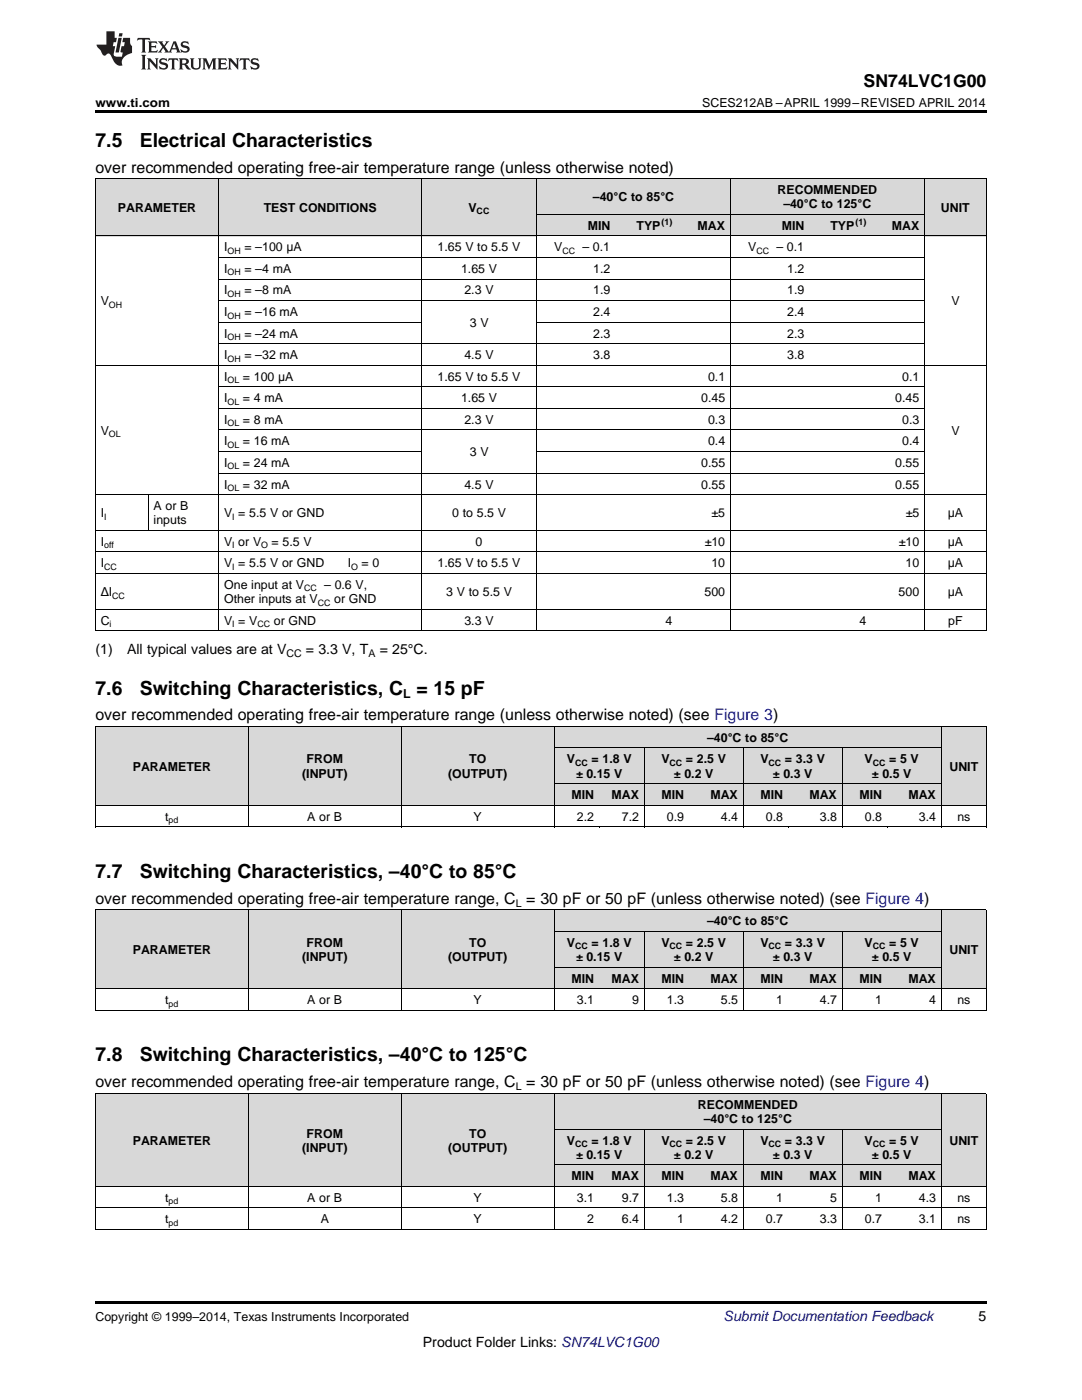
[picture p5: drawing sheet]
<svg xmlns="http://www.w3.org/2000/svg" width="216mm" height="279mm" viewBox="0 0 216 279" stroke-linecap="round" stroke-linejoin="round" font-family="sans-serif">
<defs><g id="words">
<g font-size="3.9">
<text x="19" y="29.3">7.5</text>
<text x="27.9" y="29.3">Electrical Characteristics</text>
<text x="19" y="138.6">7.6</text>
<text x="27.9" y="138.6">Switching Characteristics, C = 15 pF</text>
<text x="19" y="175.2">7.7</text>
<text x="27.9" y="175.2">Switching Characteristics, –40°C to 85°C</text>
<text x="19" y="211.8">7.8</text>
<text x="27.9" y="211.8">Switching Characteristics, –40°C to 125°C</text>
</g>
<text font-size="3.5" x="172.3" y="17.3">SN74LVC1G00</text>
<g font-size="3.2">
<text x="19" y="34.4">over recommended operating free-air temperature range (unless otherwise noted)</text>
<text x="19" y="143.8">over recommended operating free-air temperature range (unless otherwise noted) (see Figure 3)</text>
<text x="19" y="180.4">over recommended operating free-air temperature range, C = 30 pF or 50 pF (unless otherwise noted) (see Figure 4)</text>
<text x="19" y="217">over recommended operating free-air temperature range, C = 30 pF or 50 pF (unless otherwise noted) (see Figure 4)</text>
</g>
<g font-size="2.8">
<text x="19" y="130.5">(1)</text>
<text x="25.4" y="130.5">All typical values are at V</text>
<text x="61" y="130.5">= 3.3 V, T</text>
<text x="75.8" y="130.5">= 25°C.</text>
<text x="195.3" y="263.6">5</text>
<text x="84.4" y="268.9">Product Folder Links: SN74LVC1G00</text>
</g>
<text font-size="2.8" fill="#0000c8" x="144.4" y="263.6">Submit Documentation Feedback</text>
<g font-size="2.5">
<text x="19" y="21.4">www.ti.com</text>
<text x="140.1" y="21.4">SCES212AB –APRIL 1999–REVISED APRIL 2014</text>
<text x="118.3" y="40.1">–40°</text>
<text x="123.4" y="40.1">C to 85°C</text>
<text x="155.2" y="38.7">RECOMMENDED</text>
<text x="156.3" y="41.6">–40°C to 125°C</text>
<text x="23.5" y="42.3">PARAMETER</text>
<text x="52.6" y="42.3">TEST CONDITIONS</text>
<text x="93.5" y="42.3">V</text>
<text x="117.3" y="45.9">MIN</text>
<text x="127" y="45.9">TYP</text>
<text x="139.2" y="45.9">MAX</text>
<text x="156" y="45.9">MIN</text>
<text x="165.7" y="45.9">TYP</text>
<text x="177.9" y="45.9">MAX</text>
<text x="187.7" y="42.3">UNIT</text>
<text x="44.7" y="50.2">I</text>
<text x="48.8" y="50.2">= –100 μA</text>
<text x="87.3" y="50.2">1.65 V to 5.5 V</text>
<text x="110.6" y="50.2">V</text>
<text x="116.2" y="50.2">– 0.1</text>
<text x="149.3" y="50.2">V</text>
<text x="154.9" y="50.2">– 0.1</text>
<text x="44.7" y="54.5">I</text>
<text x="44.7" y="58.8">I</text>
<text x="48.8" y="54.5">= –4 mA</text>
<text x="48.8" y="58.8">= –8 mA</text>
<text x="92" y="54.5">1.65 V</text>
<text x="92.7" y="58.8">2.3 V</text>
<text x="118.4" y="54.5">1.2</text>
<text x="118.4" y="58.8">1.9</text>
<text x="157.1" y="54.5">1.2</text>
<text x="157.1" y="58.8">1.9</text>
<text x="20.1" y="60.9">V</text>
<text x="44.7" y="63.1">I</text>
<text x="48.8" y="63.1">= –16 mA</text>
<text x="93.7" y="65.2">3 V</text>
<text x="118.4" y="63.1">2.4</text>
<text x="157.1" y="63.1">2.4</text>
<text x="189.8" y="60.9">V</text>
<text x="44.7" y="67.4">I</text>
<text x="44.7" y="71.7">I</text>
<text x="48.8" y="67.4">= –24 mA</text>
<text x="48.8" y="71.7">= –32 mA</text>
<text x="92.7" y="71.7">4.5 V</text>
<text x="118.4" y="67.4">2.3</text>
<text x="118.4" y="71.7">3.8</text>
<text x="157.1" y="67.4">2.3</text>
<text x="157.1" y="71.7">3.8</text>
<text x="44.7" y="76">I</text>
<text x="48.5" y="76">= 100 μA</text>
<text x="87.3" y="76">1.65 V to 5.5 V</text>
<text x="141.3" y="76">0.1</text>
<text x="180" y="76">0.1</text>
<text x="44.7" y="80.3">I</text>
<text x="48.5" y="80.3">= 4 mA</text>
<text x="92" y="80.3">1.65 V</text>
<text x="139.9" y="80.3">0.45</text>
<text x="178.6" y="80.3">0.45</text>
<text x="20.1" y="86.7">V</text>
<text x="44.7" y="84.6">I</text>
<text x="44.7" y="88.9">I</text>
<text x="48.5" y="84.6">= 8 mA</text>
<text x="48.5" y="88.9">= 16 mA</text>
<text x="92.7" y="84.6">2.3 V</text>
<text x="141.3" y="84.6">0.3</text>
<text x="141.3" y="88.9">0.4</text>
<text x="180" y="84.6">0.3</text>
<text x="180" y="88.9">0.4</text>
<text x="189.8" y="86.7">V</text>
<text x="44.7" y="93.2">I</text>
<text x="48.5" y="93.2">= 24 mA</text>
<text x="93.7" y="91.1">3 V</text>
<text x="139.9" y="93.2">0.55</text>
<text x="178.6" y="93.2">0.55</text>
<text x="30.7" y="101.8">A or B</text>
<text x="44.7" y="97.5">I</text>
<text x="48.5" y="97.5">= 32 mA</text>
<text x="92.7" y="97.5">4.5 V</text>
<text x="139.9" y="97.5">0.55</text>
<text x="178.6" y="97.5">0.55</text>
<text x="20.1" y="103.2">I</text>
<text x="30.7" y="104.6">inputs</text>
<text x="44.7" y="103.2">V = 5.5 V or GND</text>
<text x="90.2" y="103.2">0 to 5.5 V</text>
<text x="142" y="103.2">±5</text>
<text x="180.7" y="103.2">±5</text>
<text x="189.1" y="103.2">μA</text>
<text x="20.1" y="108.9">I</text>
<text x="20.1" y="113.2">I</text>
<text x="44.7" y="108.9">V or V</text>
<text x="44.7" y="113.2">V = 5.5 V or GND</text>
<text x="54.2" y="108.9">= 5.5 V</text>
<text x="69.4" y="113.2">I</text>
<text x="72.1" y="113.2">= 0</text>
<text x="87.3" y="113.2">1.65 V to 5.5 V</text>
<text x="94.9" y="108.9">0</text>
<text x="140.6" y="108.9">±10</text>
<text x="142" y="113.2">10</text>
<text x="179.4" y="108.9">±10</text>
<text x="180.7" y="113.2">10</text>
<text x="189.1" y="108.9">μA</text>
<text x="189.1" y="113.2">μA</text>
<text x="20.1" y="119">ΔI</text>
<text x="44.7" y="117.5">One input at V</text>
<text x="64.7" y="117.5">– 0.6 V,</text>
<text x="89" y="119">3 V to 5.5 V</text>
<text x="140.6" y="119">500</text>
<text x="179.3" y="119">500</text>
<text x="189.1" y="119">μA</text>
<text x="20.1" y="124.7">C</text>
<text x="44.7" y="120.4">Other inputs at V</text>
<text x="44.7" y="124.7">V = V</text>
<text x="54.6" y="124.7">or GND</text>
<text x="66.7" y="120.4">or GND</text>
<text x="92.7" y="124.7">3.3 V</text>
<text x="132.8" y="124.7">4</text>
<text x="171.5" y="124.7">4</text>
<text x="189.2" y="124.7">pF</text>
<text x="80.4" y="139.4">L</text>
<text x="141.1" y="148.1">–40°C</text>
<text x="148.7" y="148.1">to 85°C</text>
<text x="26.5" y="153.8">PARAMETER</text>
<text x="60.3" y="155.2">(INPUT)</text>
<text x="61.2" y="152.4">FROM</text>
<text x="89.4" y="155.2">(OUTPUT)</text>
<text x="93.6" y="152.4">TO</text>
<text x="113.1" y="152.4">V</text>
<text x="114.9" y="155.2">± 0.15 V</text>
<text x="118" y="152.4">=</text>
<text x="120.2" y="152.4">1.8 V</text>
<text x="132" y="152.4">V</text>
<text x="134.5" y="155.2">± 0.2 V</text>
<text x="136.9" y="152.4">= 2.5 V</text>
<text x="151.7" y="152.4">V</text>
<text x="154.2" y="155.2">± 0.3 V</text>
<text x="156.6" y="152.4">= 3.3 V</text>
<text x="172.5" y="152.4">V</text>
<text x="174" y="155.2">± 0.5 V</text>
<text x="177.4" y="152.4">= 5 V</text>
<text x="189.4" y="153.8">UNIT</text>
<text x="114" y="159.5">MIN</text>
<text x="122" y="159.5">MAX</text>
<text x="132" y="159.5">MIN</text>
<text x="141.7" y="159.5">MAX</text>
<text x="151.7" y="159.5">MIN</text>
<text x="161.5" y="159.5">MAX</text>
<text x="171.5" y="159.5">MIN</text>
<text x="181.3" y="159.5">MAX</text>
<text x="33" y="163.8">t</text>
<text x="61.3" y="163.8">A or B</text>
<text x="94.5" y="163.8">Y</text>
<text x="115.1" y="163.8">2.2</text>
<text x="124.1" y="163.8">7.2</text>
<text x="133.1" y="163.8">0.9</text>
<text x="143.8" y="163.8">4.4</text>
<text x="152.8" y="163.8">0.8</text>
<text x="163.6" y="163.8">3.8</text>
<text x="172.6" y="163.8">0.8</text>
<text x="183.3" y="163.8">3.4</text>
<text x="191" y="163.8">ns</text>
<text x="141.1" y="184.7">–40°C</text>
<text x="148.7" y="184.7">to 85°C</text>
<text x="26.5" y="190.4">PARAMETER</text>
<text x="60.3" y="191.8">(INPUT)</text>
<text x="61.2" y="189">FROM</text>
<text x="89.4" y="191.8">(OUTPUT)</text>
<text x="93.6" y="189">TO</text>
<text x="113.1" y="189">V</text>
<text x="114.9" y="191.8">± 0.15 V</text>
<text x="118" y="189">=</text>
<text x="120.2" y="189">1.8 V</text>
<text x="132" y="189">V</text>
<text x="134.5" y="191.8">± 0.2 V</text>
<text x="136.9" y="189">= 2.5 V</text>
<text x="151.7" y="189">V</text>
<text x="154.2" y="191.8">± 0.3 V</text>
<text x="156.6" y="189">= 3.3 V</text>
<text x="172.5" y="189">V</text>
<text x="174" y="191.8">± 0.5 V</text>
<text x="177.4" y="189">= 5 V</text>
<text x="189.4" y="190.4">UNIT</text>
<text x="114" y="196.1">MIN</text>
<text x="122" y="196.1">MAX</text>
<text x="132" y="196.1">MIN</text>
<text x="141.7" y="196.1">MAX</text>
<text x="151.7" y="196.1">MIN</text>
<text x="161.5" y="196.1">MAX</text>
<text x="171.5" y="196.1">MIN</text>
<text x="181.3" y="196.1">MAX</text>
<text x="33" y="200.4">t</text>
<text x="61.3" y="200.4">A or B</text>
<text x="94.5" y="200.4">Y</text>
<text x="115.1" y="200.4">3.1</text>
<text x="126.1" y="200.4">9</text>
<text x="133.1" y="200.4">1.3</text>
<text x="143.8" y="200.4">5.5</text>
<text x="154.9" y="200.4">1</text>
<text x="163.6" y="200.4">4.7</text>
<text x="174.6" y="200.4">1</text>
<text x="185.4" y="200.4">4</text>
<text x="191" y="200.4">ns</text>
<text x="139.3" y="221.3">RECOMMENDED</text>
<text x="61.2" y="227">FROM</text>
<text x="93.6" y="227">TO</text>
<text x="140.4" y="224.1">–40°C to 125°C</text>
<text x="26.5" y="228.4">PARAMETER</text>
<text x="60.3" y="229.8">(INPUT)</text>
<text x="89.4" y="229.8">(OUTPUT)</text>
<text x="113.1" y="228.4">V</text>
<text x="114.9" y="231.2">± 0.15 V</text>
<text x="118" y="228.4">=</text>
<text x="120.2" y="228.4">1.8 V</text>
<text x="132" y="228.4">V</text>
<text x="134.5" y="231.2">± 0.2 V</text>
<text x="136.9" y="228.4">= 2.5 V</text>
<text x="151.7" y="228.4">V</text>
<text x="154.2" y="231.2">± 0.3 V</text>
<text x="156.6" y="228.4">= 3.3 V</text>
<text x="172.5" y="228.4">V</text>
<text x="174" y="231.2">± 0.5 V</text>
<text x="177.4" y="228.4">= 5 V</text>
<text x="189.4" y="228.4">UNIT</text>
<text x="33" y="239.9">t</text>
<text x="61.3" y="239.9">A or B</text>
<text x="94.5" y="239.9">Y</text>
<text x="114" y="235.5">MIN</text>
<text x="115.1" y="239.9">3.1</text>
<text x="122" y="235.5">MAX</text>
<text x="124.1" y="239.9">9.7</text>
<text x="132" y="235.5">MIN</text>
<text x="133.1" y="239.9">1.3</text>
<text x="141.7" y="235.5">MAX</text>
<text x="143.8" y="239.9">5.8</text>
<text x="151.7" y="235.5">MIN</text>
<text x="154.9" y="239.9">1</text>
<text x="161.5" y="235.5">MAX</text>
<text x="165.6" y="239.9">5</text>
<text x="171.5" y="235.5">MIN</text>
<text x="174.6" y="239.9">1</text>
<text x="181.3" y="235.5">MAX</text>
<text x="183.3" y="239.9">4.3</text>
<text x="191" y="239.9">ns</text>
<text x="33" y="244.2">t</text>
<text x="64" y="244.2">A</text>
<text x="94.5" y="244.2">Y</text>
<text x="117.2" y="244.2">2</text>
<text x="124.1" y="244.2">6.4</text>
<text x="135.1" y="244.2">1</text>
<text x="143.8" y="244.2">4.2</text>
<text x="152.8" y="244.2">0.7</text>
<text x="163.6" y="244.2">3.3</text>
<text x="172.6" y="244.2">0.7</text>
<text x="183.3" y="244.2">3.1</text>
<text x="191" y="244.2">ns</text>
<text x="19" y="263.6">Copyright © 1999–2014, Texas Instruments Incorporated</text>
</g>
<g font-size="2.1">
<text x="57.1" y="131.1">CC</text>
<text x="73.5" y="131.1">A</text>
<text x="102.9" y="181">L</text>
<text x="102.9" y="217.6">L</text>
</g>
<g font-size="1.8">
<text x="95.1" y="42.8">CC</text>
<text x="132" y="44.9">(1)</text>
<text x="170.7" y="44.9">(1)</text>
<text x="45.4" y="50.7">OH</text>
<text x="112.2" y="50.7">CC</text>
<text x="150.9" y="50.7">CC</text>
<text x="45.4" y="55">OH</text>
<text x="45.4" y="59.3">OH</text>
<text x="21.7" y="61.4">OH</text>
<text x="45.4" y="63.6">OH</text>
<text x="45.4" y="67.9">OH</text>
<text x="45.4" y="72.2">OH</text>
<text x="45.4" y="76.5">OL</text>
<text x="45.4" y="80.8">OL</text>
<text x="21.7" y="87.2">OL</text>
<text x="45.4" y="85.1">OL</text>
<text x="45.4" y="89.4">OL</text>
<text x="45.4" y="93.7">OL</text>
<text x="45.4" y="98">OL</text>
<text x="20.8" y="103.7">I</text>
<text x="46.4" y="103.7">I</text>
<text x="20.8" y="109.4">off</text>
<text x="20.8" y="113.7">CC</text>
<text x="46.4" y="109.4">I</text>
<text x="46.4" y="113.7">I</text>
<text x="52.1" y="109.4">O</text>
<text x="70.1" y="113.7">O</text>
<text x="22.4" y="119.5">CC</text>
<text x="60.7" y="118">CC</text>
<text x="21.9" y="125.2">i</text>
<text x="46.4" y="125.2">I</text>
<text x="51.4" y="125.2">CC</text>
<text x="63.4" y="120.9">CC</text>
<text x="114.8" y="152.9">CC</text>
<text x="133.6" y="152.9">CC</text>
<text x="153.4" y="152.9">CC</text>
<text x="174.1" y="152.9">CC</text>
<text x="33.7" y="164.3">pd</text>
<text x="114.8" y="189.5">CC</text>
<text x="133.6" y="189.5">CC</text>
<text x="153.4" y="189.5">CC</text>
<text x="174.1" y="189.5">CC</text>
<text x="33.7" y="200.9">pd</text>
<text x="114.8" y="228.9">CC</text>
<text x="133.6" y="228.9">CC</text>
<text x="153.4" y="228.9">CC</text>
<text x="174.1" y="228.9">CC</text>
<text x="33.7" y="240.3">pd</text>
<text x="33.7" y="244.7">pd</text>
</g>
</g></defs>
<g fill="#d8d8d8">
<path d="M19 218.3h30.6v18.5h-30.6z"/>
<path d="M49.6 218.3h30.5v18.5h-30.5z"/>
<path d="M80.1 218.3h30.5v18.5h-30.5z"/>
<path d="M110.6 232.5h9v4.3h-9z"/>
<path d="M119.6 232.5h9v4.3h-9z"/>
<path d="M128.6 232.5h8.9v4.3h-8.9z"/>
<path d="M137.5 232.5h10.8v4.3h-10.8z"/>
<path d="M148.3 232.5h9v4.3h-9z"/>
<path d="M157.3 232.5h10.8v4.3h-10.8z"/>
<path d="M168.1 232.5h9v4.3h-9z"/>
<path d="M177.1 232.5h10.8v4.3h-10.8z"/>
<path d="M187.9 218.3h8.9v18.5h-8.9z"/>
<path d="M110.6 225.4h9v7.1h-9z"/>
<path d="M119.6 225.4h9v7.1h-9z"/>
<path d="M128.6 225.4h8.9v7.1h-8.9z"/>
<path d="M137.5 225.4h10.8v7.1h-10.8z"/>
<path d="M148.3 225.4h9v7.1h-9z"/>
<path d="M157.3 225.4h10.8v7.1h-10.8z"/>
<path d="M168.1 225.4h9v7.1h-9z"/>
<path d="M177.1 225.4h10.8v7.1h-10.8z"/>
<path d="M110.6 218.3h9v7.1h-9z"/>
<path d="M119.6 218.3h9v7.1h-9z"/>
<path d="M128.6 218.3h8.9v7.1h-8.9z"/>
<path d="M137.5 218.3h10.8v7.1h-10.8z"/>
<path d="M148.3 218.3h9v7.1h-9z"/>
<path d="M157.3 218.3h10.8v7.1h-10.8z"/>
<path d="M168.1 218.3h9v7.1h-9z"/>
<path d="M177.1 218.3h10.8v7.1h-10.8z"/>
<path d="M19 181.6h30.6v15.8h-30.6z"/>
<path d="M49.6 181.6h30.5v15.8h-30.5z"/>
<path d="M80.1 181.6h30.5v15.8h-30.5z"/>
<path d="M110.6 193.1h9v4.3h-9z"/>
<path d="M119.6 193.1h9v4.3h-9z"/>
<path d="M128.6 193.1h8.9v4.3h-8.9z"/>
<path d="M137.5 193.1h10.8v4.3h-10.8z"/>
<path d="M148.3 193.1h9v4.3h-9z"/>
<path d="M157.3 193.1h10.8v4.3h-10.8z"/>
<path d="M168.1 193.1h9v4.3h-9z"/>
<path d="M177.1 193.1h10.8v4.3h-10.8z"/>
<path d="M187.9 181.6h8.9v15.8h-8.9z"/>
<path d="M110.6 185.9h9v7.2h-9z"/>
<path d="M119.6 185.9h9v7.2h-9z"/>
<path d="M128.6 185.9h8.9v7.2h-8.9z"/>
<path d="M137.5 185.9h10.8v7.2h-10.8z"/>
<path d="M148.3 185.9h9v7.2h-9z"/>
<path d="M157.3 185.9h10.8v7.2h-10.8z"/>
<path d="M168.1 185.9h9v7.2h-9z"/>
<path d="M177.1 185.9h10.8v7.2h-10.8z"/>
<path d="M110.6 181.6h9v4.3h-9z"/>
<path d="M119.6 181.6h9v4.3h-9z"/>
<path d="M128.6 181.6h8.9v4.3h-8.9z"/>
<path d="M137.5 181.6h10.8v4.3h-10.8z"/>
<path d="M148.3 181.6h9v4.3h-9z"/>
<path d="M157.3 181.6h10.8v4.3h-10.8z"/>
<path d="M168.1 181.6h9v4.3h-9z"/>
<path d="M177.1 181.6h10.8v4.3h-10.8z"/>
<path d="M19 145h30.6v15.8h-30.6z"/>
<path d="M49.6 145h30.5v15.8h-30.5z"/>
<path d="M80.1 145h30.5v15.8h-30.5z"/>
<path d="M110.6 156.5h9v4.3h-9z"/>
<path d="M119.6 156.5h9v4.3h-9z"/>
<path d="M128.6 156.5h8.9v4.3h-8.9z"/>
<path d="M137.5 156.5h10.8v4.3h-10.8z"/>
<path d="M148.3 156.5h9v4.3h-9z"/>
<path d="M157.3 156.5h10.8v4.3h-10.8z"/>
<path d="M168.1 156.5h9v4.3h-9z"/>
<path d="M177.1 156.5h10.8v4.3h-10.8z"/>
<path d="M187.9 145h8.9v15.8h-8.9z"/>
<path d="M110.6 149.3h9v7.2h-9z"/>
<path d="M119.6 149.3h9v7.2h-9z"/>
<path d="M128.6 149.3h8.9v7.2h-8.9z"/>
<path d="M137.5 149.3h10.8v7.2h-10.8z"/>
<path d="M148.3 149.3h9v7.2h-9z"/>
<path d="M157.3 149.3h10.8v7.2h-10.8z"/>
<path d="M168.1 149.3h9v7.2h-9z"/>
<path d="M177.1 149.3h10.8v7.2h-10.8z"/>
<path d="M110.6 145h9v4.3h-9z"/>
<path d="M119.6 145h9v4.3h-9z"/>
<path d="M128.6 145h8.9v4.3h-8.9z"/>
<path d="M137.5 145h10.8v4.3h-10.8z"/>
<path d="M148.3 145h9v4.3h-9z"/>
<path d="M157.3 145h10.8v4.3h-10.8z"/>
<path d="M168.1 145h9v4.3h-9z"/>
<path d="M177.1 145h10.8v4.3h-10.8z"/>
<path d="M19 35.7h10.6v11.4h-10.6z"/>
<path d="M29.6 35.7h14.1v11.4h-14.1z"/>
<path d="M43.7 35.7h24.6v11.4h-24.6z"/>
<path d="M68.3 35.7h15.9v11.4h-15.9z"/>
<path d="M84.2 35.7h22.9v11.4h-22.9z"/>
<path d="M107.1 42.8h15.8v4.3h-15.8z"/>
<path d="M122.9 42.8h12.3v4.3h-12.3z"/>
<path d="M135.2 42.8h10.6v4.3h-10.6z"/>
<path d="M145.8 42.8h15.8v4.3h-15.8z"/>
<path d="M161.6 42.8h12.4v4.3h-12.4z"/>
<path d="M174 42.8h10.5v4.3h-10.5z"/>
<path d="M184.5 35.7h12.3v11.4h-12.3z"/>
<path d="M107.1 35.7h15.8v7.1h-15.8z"/>
<path d="M122.9 35.7h12.3v7.1h-12.3z"/>
<path d="M135.2 35.7h10.6v7.1h-10.6z"/>
<path d="M145.8 35.7h15.8v7.1h-15.8z"/>
<path d="M161.6 35.7h12.4v7.1h-12.4z"/>
<path d="M174 35.7h10.5v7.1h-10.5z"/>
</g>
<g fill="#000">
<path d="M19 22h177.8v.5h-177.8zM19 125.9h.2zM43.6 125.9h.1zM84.1 125.9h.1zM107 125.9h.1zM122.8 125.9h.1zM135.1 125.9h.1zM145.7 125.9h.1zM184.4 125.9h.1zM196.7 125.9h.1zM19 165l.2 .1zM80 165l.1 .1z"/>
<path d="M110.5 165l.1 .1zM119.5 165l.1 .1zM128.5 165l.1 .1zM148.2 165l.1 .1zM157.2 165l.1 .1zM168 165l.1 .1zM177 165l.1 .1zM187.7 165l.2 .1zM196.7 165l.1 .1zM19 259.7h177.8v.5h-177.8z"/>
</g>
<g fill="none" stroke="#000" stroke-width=".2">
<path d="M19 35.6h177.8M19.1 35.7v90.2M43.6 35.7v90.2M84.1 35.7v90.2M107 35.7v90.2M145.7 35.7v90.2M184.4 35.7v90.2M196.8 35.7v90.2M19 47.1h177.8M43.7 60h140.8M43.7 55.7h140.8M43.7 51.4h140.8"/>
<path d="M107.1 42.8h77.4M19 72.9h177.8M43.7 77.2h140.8M43.7 68.6h140.8M43.7 64.3h40.5M107.1 64.3h77.4M19 98.7h177.8M29.5 98.7v7.2M43.7 94.4h140.8M43.7 90.1h40.5M43.7 85.8h140.8M43.7 81.5h140.8"/>
<path d="M107.1 90.1h77.4M19 114.5h177.8M19 110.2h177.8M19 105.9h177.8M19 125.9h177.8M19 121.6h177.8M19 145h177.8M19.1 145v20.1M49.5 145v20.1M80 145v20.1M110.6 145v20.1M110.6 156.4h77.2"/>
<path d="M110.6 149.3h77.3M128.5 149.3v15.8M148.3 149.3v15.8M168 149.3v15.8M187.8 145v20.1M196.8 145v20.1M19 165h177.8M19 160.7h177.8M19 197.3h177.8M19 181.6h177.8M19.1 181.6v20.1M49.5 181.6v20.1"/>
<path d="M80 181.6v20.1M110.6 181.6v20.1M110.6 193h77.2M110.6 185.9h77.3M128.5 185.9v15.8M148.3 185.9v15.8M168 185.9v15.8M187.8 181.6v20.1M196.8 181.6v20.1M19 218.2h177.8M19 201.6h177.8M19.1 218.3v27.1"/>
<path d="M49.5 218.3v27.1M80 218.3v27.1M110.6 218.3v27.1M187.8 218.3v27.1M196.8 218.3v27.1M19 236.8h177.8M110.6 232.5h77.2M110.6 225.3h77.3M128.5 225.4v20M148.3 225.4v20M168 225.4v20M19 245.4h177.8"/>
<path d="M19 241.1h177.8"/>
</g>
<g fill="#231f20">
<path d="M27.5 7.6l-.1 .5 .4-.2h.6v.1v2.1l-.2 .4h1l-.3-.4v-2.1l.1-.1h.5l.5 .2-.2-.5zM29.5 8.3l.2 .3v1.5l-.2 .4h1.8l.2-.6a1.04 1.04 0 0 1-1.3 .2v-.7h.6l.3 .2v-.6l-.3 .2h-.6v-.6l.8-.1 .4 .3-.2-.5zM31.5 8.3l.9 1.1-.9 1.1h.8l-.2-.2 .5-.7 .4 .7-.2 .2h1.5l-.1-.2 .1-.4h.9l.1 .4-.2 .2h1l-.3-.3-.7-1.9h-.5l-.9 2-.8-1 .9-1h-.8l.1 .3-.3 .5-.4-.6 .2-.2zM34.7 8.6l.4 1h-.7zM36.3 8.4a.63 .63 0 0 0-.2 .7 .63 .63 0 0 0 .6 .4l.6 .2 .1 .2a.75 .75 0 0 1-.7 .4 .75 .75 0 0 1-.6-.5l.1 .7 .1-.1a1.11 1.11 0 0 0 1.5-.6 1.13 1.13 0 0 0-1.2-.8l-.1-.4a1.04 1.04 0 0 1 1.2 .2l-.2-.5-.1 .1-.5-.2zM28.2 10.9l.2 .4v2.2l-.2 .4h1l-.3-.4v-2.2l.3-.4zM29.3 11.6l.3 .4v1.5l-.3 .4h.8l-.2-.4v-1.3l1.5 1.7v-1.9l.2-.4h-.7l.2 .4v.9l-1.1-1.3zM32 11.8a.62 .62 0 0 0-.2 .7 .62 .62 0 0 0 .6 .4l.6 .1 .1 .3a.76 .76 0 0 1-.7 .3 .76 .76 0 0 1-.6-.4l.1 .7 .1-.1a1.11 1.11 0 0 0 1.5-.6 1.13 1.13 0 0 0-1.2-.8l-.1-.4a1.04 1.04 0 0 1 1.2 .2l-.2-.6-.1 .1-.5-.1zM33.7 11.6l-.2 .6a.61 .61 0 0 1 .8-.3v1.6l-.2 .4h.9l-.2-.4v-1.6a.63 .63 0 0 1 .8 .3l-.2-.6zM35.6 11.6l.3 .4v1.5l-.3 .4h1l-.2-.2v-.8l.5 .2a.76 .76 0 0 0 1.2 .7l-1-1a.58 .58 0 0 0 .6-.5 .58 .58 0 0 0-.5-.6zM36.4 11.9h.1a.45 .45 0 0 1 .5 .1 .45 .45 0 0 1 .1 .5l-.7 .2zM37.9 11.6l.2 .2a2.17 2.17 0 0 0 .3 1.9 .99 .99 0 0 0 1.6-.6v-1.1l.2-.4h-.7l.2 .2a1.92 1.92 0 0 1-.2 1.8 .6 .6 0 0 1-.9-.5v-1.1l.2-.4zM40.4 11.6l.2 .4v1.5l-.2 .4h.7l-.2-.4v-1.4l.8 1.8 .8-1.8v1.4l-.2 .4h.9l-.2-.4v-1.5l.2-.4h-.8l-.6 1.5-.6-1.5zM43.4 11.6l.2 .4v1.5l-.2 .4h1.8l.2-.6a1.04 1.04 0 0 1-1.3 .1v-.6h.5l.4 .2v-.6l-.4 .2h-.5v-.7h.8l.3 .3-.1-.6zM45.5 11.6l.2 .4v1.5l-.2 .4h.7l-.2-.4v-1.3l1.5 1.7v-1.9l.2-.4h-.7l.2 .4v.9l-1.1-1.3zM47.9 11.6l-.1 .6a.61 .61 0 0 1 .8-.3v1.6l-.3 .4h1l-.3-.4 .1-1.6a.63 .63 0 0 1 .7 .3l-.1-.6zM50.2 11.8a.62 .62 0 0 0-.2 .7 .62 .62 0 0 0 .6 .4l.6 .1 .2 .3a.76 .76 0 0 1-.8 .3 .76 .76 0 0 1-.6-.4l.1 .7 .2-.1a1.11 1.11 0 0 0 1.5-.6 1.13 1.13 0 0 0-1.3-.8l-.1-.4a1.04 1.04 0 0 1 1.2 .2l-.1-.6-.2 .1-.5-.1z"/>
<path d="M21.2 6.3v2.6h-1.9l.1 .4 .7 .9a.91 .91 0 0 0 1 .8 .56 .56 0 0 1 .5-.3 .56 .56 0 0 1 .5 .3l.4 .8a1.53 1.53 0 0 0 1.9 1.2 1.54 1.54 0 0 1 1-2.1l.9-.3v-1.4a1.52 1.52 0 0 1-.3-1.6h-1.4l-.2 .8h.5l-.2 .8h-.4l-.2 1v.2l.4 .1-.2 .8a1.93 1.93 0 0 1-1.6-.3l.3-1.8h-.5l.2-.8h.4l.2-.8h-.4v-1.3zM23.6 7.6l-.6 2.9h.7l.6-2.9zM23.8 6.6l-.1 .7h.6l.2-.7z"/>
</g>
<use href="#words"/>
</svg>
